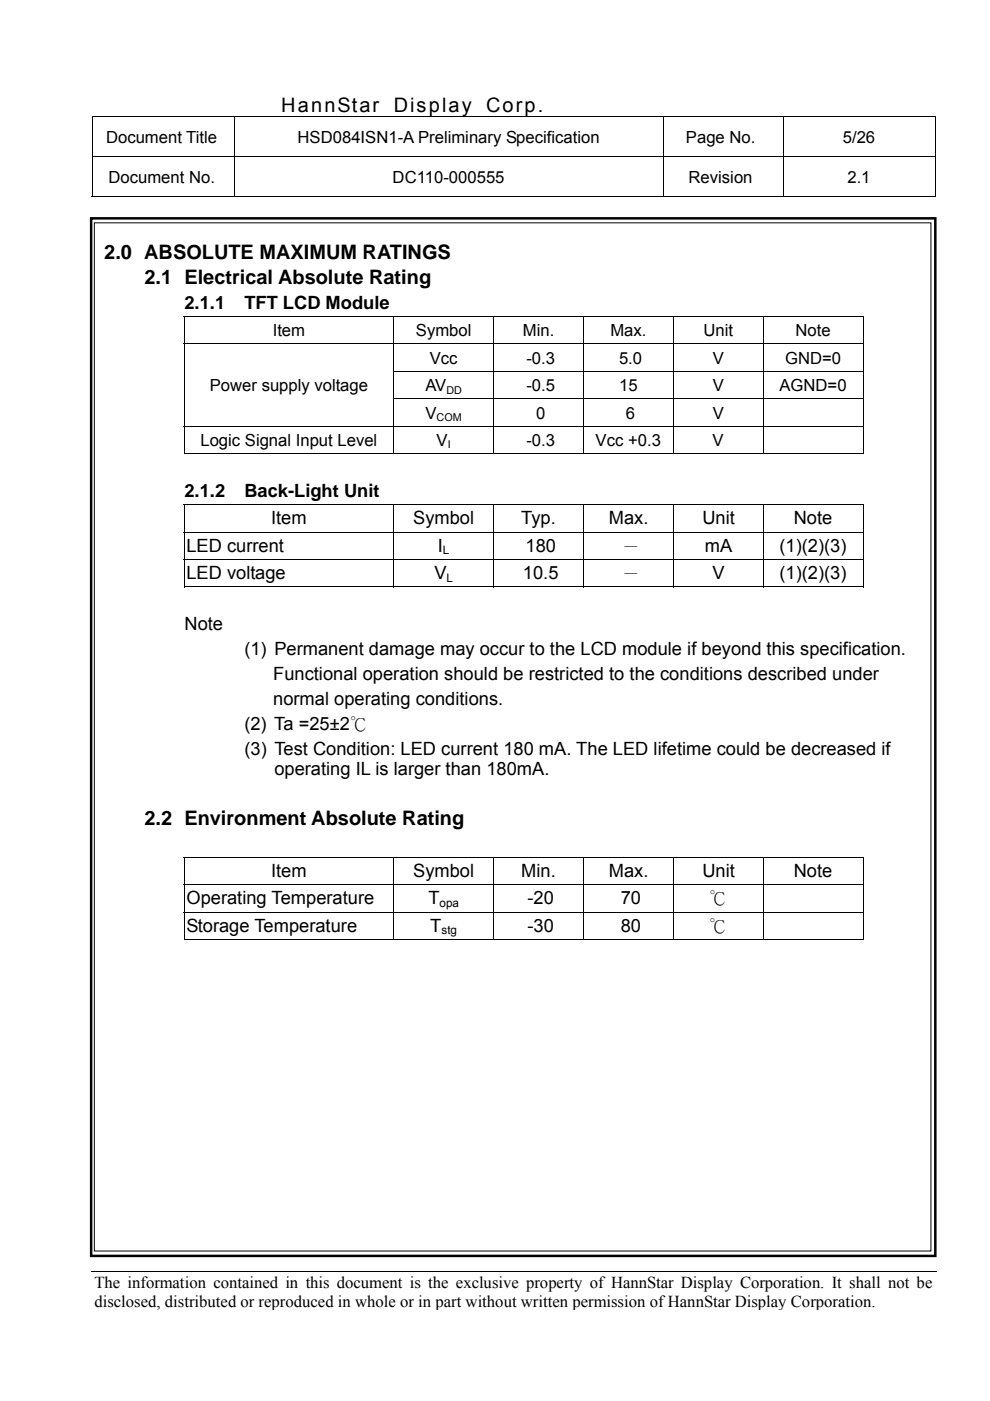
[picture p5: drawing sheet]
<svg xmlns="http://www.w3.org/2000/svg" width="210mm" height="297mm" viewBox="0 0 210 297" stroke-linecap="round" stroke-linejoin="round" font-family="sans-serif">
<defs><g id="words">
<g font-size="4.2">
<text x="59.6" y="23.7">HannStar</text>
<text x="83.5" y="23.7">Display</text>
<text x="103.1" y="23.7">Corp.</text>
<text x="22.1" y="54.9">2.0 ABSOLUTE MAXIMUM RATINGS</text>
<text x="30.6" y="60.2">2.1 Electrical Absolute Rating</text>
<text x="30.6" y="174.8">2.2 Environment Absolute Rating</text>
</g>
<g font-size="3.9">
<text x="39.1" y="65.5">2.1.1</text>
<text x="51.8" y="65.5">TFT LCD Module</text>
<text x="39.1" y="105.3">2.1.2</text>
<text x="51.8" y="105.3">Back-Light Unit</text>
<text x="57.5" y="111.1">Item</text>
<text x="87.6" y="111.1">Symbol</text>
<text x="110.5" y="111.1">Typ.</text>
<text x="129.1" y="111.1">Max.</text>
<text x="148.9" y="111.1">Unit</text>
<text x="168.3" y="111.1">Note</text>
<text x="39.5" y="117">LED current</text>
<text x="92.8" y="117">I</text>
<text x="111.4" y="117">180</text>
<text x="131.8" y="117">－</text>
<text x="149.5" y="117">mA</text>
<text x="165.3" y="117">(1)(2)(3)</text>
<text x="39.5" y="122.8">LED voltage</text>
<text x="92.1" y="122.8">V</text>
<text x="110.9" y="122.8">10.5</text>
<text x="131.8" y="122.8">－</text>
<text x="151.1" y="122.8">V</text>
<text x="165.3" y="122.8">(1)(2)(3)</text>
<text x="39.1" y="133.6">Note</text>
<text x="51.8" y="138.9">(1) Permanent damage may occur to the LCD module if beyond this specification.</text>
<text x="57.9" y="144.1">Functional operation should be restricted to the conditions described under</text>
<text x="57.9" y="149.4">normal operating conditions.</text>
<text x="51.8" y="154.7">(2) Ta =25±2℃</text>
<text x="51.8" y="160">(3) Test Condition: LED current 180 mA. The LED lifetime could be decreased if</text>
<text x="58.2" y="164.3">operating IL is larger than 180mA.</text>
<text x="57.5" y="185.9">Item</text>
<text x="87.6" y="185.9">Symbol</text>
<text x="110.5" y="185.9">Min.</text>
<text x="129.1" y="185.9">Max.</text>
<text x="148.9" y="185.9">Unit</text>
<text x="168.3" y="185.9">Note</text>
<text x="39.5" y="191.7">Operating Temperature</text>
<text x="90.8" y="191.7">T</text>
<text x="111.8" y="191.7">-20</text>
<text x="131.6" y="191.7">70</text>
<text x="150.4" y="191.7">℃</text>
<text x="39.5" y="197.6">Storage Temperature</text>
<text x="91.2" y="197.6">T</text>
<text x="111.8" y="197.6">-30</text>
<text x="131.6" y="197.6">80</text>
<text x="150.4" y="197.6">℃</text>
</g>
<g font-size="3.5">
<text x="22.5" y="30.2">Document Title</text>
<text x="63.1" y="30.2">HSD084ISN1-A Preliminary Specification</text>
<text x="145.4" y="30.2">Page No.</text>
<text x="178.7" y="30.2">5/26</text>
<text x="23" y="38.7">Document No.</text>
<text x="83.2" y="38.7">DC110-000555</text>
<text x="146" y="38.7">Revision</text>
<text x="179.7" y="38.7">2.1</text>
<text x="57.8" y="71.3">Item</text>
<text x="88.2" y="71.3">Symbol</text>
<text x="110.9" y="71.3">Min.</text>
<text x="129.4" y="71.3">Max.</text>
<text x="149.2" y="71.3">Unit</text>
<text x="168.7" y="71.3">Note</text>
<text x="91.1" y="77.1">Vcc</text>
<text x="111.6" y="77.1">-0.3</text>
<text x="131.3" y="77.1">5.0</text>
<text x="151.1" y="77.1">V</text>
<text x="166.5" y="77.1">GND=0</text>
<text x="44.5" y="82.8">Power supply voltage</text>
<text x="90.2" y="82.9">AV</text>
<text x="111.6" y="82.9">-0.5</text>
<text x="131.3" y="82.9">15</text>
<text x="151.1" y="82.9">V</text>
<text x="165.3" y="82.9">AGND=0</text>
<text x="90.2" y="88.7">V</text>
<text x="113.7" y="88.7">0</text>
<text x="132.7" y="88.7">6</text>
<text x="151.1" y="88.7">V</text>
<text x="42.5" y="94.6">Logic Signal Input Level</text>
<text x="92.6" y="94.6">V</text>
<text x="111.6" y="94.6">-0.3</text>
<text x="126.3" y="94.6">Vcc +0.3</text>
<text x="151.1" y="94.6">V</text>
<text x="20" y="273">The information contained in this document is the exclusive property of HannStar Display Corporation. It shall not be</text>
<text x="20" y="277">disclosed, distributed or reproduced in whole or in part without written permission of HannStar Display Corporation.</text>
</g>
<g font-size="2.5">
<text x="93.9" y="117.5">L</text>
<text x="94.7" y="123.3">L</text>
<text x="93.2" y="192.3">opa</text>
<text x="93.6" y="198.1">stg</text>
</g>
<g font-size="2.3">
<text x="94.6" y="83.4">DD</text>
<text x="92.6" y="89.3">COM</text>
<text x="94.9" y="95.1">I</text>
</g>
</g></defs>
<g fill="none" stroke="#000" stroke-width=".21">
<path d="M19.4 24.8h179M19.4 33.3h179M19.5 24.9v8.3M19.5 33.3v8.5M49.6 24.9v8.3M49.6 33.3v8.5M140.7 24.9v8.3M140.7 33.3v8.5M166.1 24.9v8.3M166.1 33.3v8.5M198.3 24.9v8.3M198.3 33.3v8.5"/>
<path d="M19.4 41.7h30.2M49.7 41.7h90.9M140.7 41.7h25.3M166.1 41.7h32.1M19.4 269.7h179.2"/>
</g>
<path d="M198.2 41.6h.2v.2h-.2z" fill="#000"/>
<g fill="#fff">
<path d="M19.4 277.9h179.1z"/>
<path d="M198.5 269.7l.1 8.2z"/>
<path d="M198.5 277.9h.1z"/>
</g>
<path d="M19.3 46.3h179v220h-179z" fill="none" stroke="#000" stroke-width=".53"/>
<path d="M20 47.2h177.4v218h-177.4z" fill-rule="evenodd" fill="#fff" stroke="#000" stroke-width=".21"/>
<path d="M39 67h.1v.2h-.1zM39 78.7h.1v.1h-.1zM182.9 67h.2v.2h-.2zM39 84.5h.1v.1h-.1zM182.9 96.1h.2v.2h-.2zM39 106.9h.1v.2h-.1zM182.9 106.9h.2v.2h-.2zM182.9 124.4h.2v.1h-.2zM39 181.7h.1v.1h-.1zM182.9 181.7h.2v.1h-.2zM182.9 199.1h.2v.2h-.2z" fill="#000"/>
<g fill="none" stroke="#000" stroke-width=".21">
<path d="M39 67.1h144.1M39 72.9h144.1M39.1 67.2v5.6M39.1 73v5.7M39.1 78.8v5.7M83.4 78.7h99.7M83.5 67.2v5.6M83.5 73v5.7M83.5 78.8v5.7M104.7 67.2v5.6M104.7 73v5.7M104.7 78.8v5.7"/>
<path d="M123.7 67.2v5.6M123.7 73v5.7M123.7 78.8v5.7M142.8 67.2v5.6M142.8 73v5.7M142.8 78.8v5.7M161.8 67.2v5.6M161.8 73v5.7M161.8 78.8v5.7M183 67.2v5.6M183 73v5.7M183 78.8v5.7"/>
<path d="M39 90.4h144.1M39 96.2h44.4M39.1 84.6v5.7M39.1 90.5v5.8M83.4 84.6h99.7M83.5 84.6v5.7M83.5 90.5v5.8M83.6 96.2h21M104.7 84.6v5.7M104.7 90.5v5.8M104.8 96.2h18.8M123.7 84.6v5.7"/>
<path d="M123.7 90.5v5.8M123.8 96.2h18.9M142.8 84.6v5.7M142.8 90.5v5.8M142.9 96.2h18.8M161.8 84.6v5.7M161.8 90.5v5.8M161.9 96.2h21M183 84.6v5.7M183 90.5v5.8M39 107h144.1M39 112.8h144.1"/>
<path d="M39 118.6h144.1M39.1 107.1v5.6M39.1 112.9v5.6M39.1 118.7v5.8M83.5 107.1v5.6M83.5 112.9v5.6M83.5 118.7v5.8M104.7 107.1v5.6M104.7 112.9v5.6M104.7 118.7v5.8M123.7 107.1v5.6M123.7 112.9v5.6"/>
<path d="M123.7 118.7v5.8M142.9 107.1v5.6M142.9 112.9v5.6M142.9 118.7v5.8M161.8 107.1v5.6M161.8 112.9v5.6M161.8 118.7v5.8M183 107.1v5.6M183 112.9v5.6M183 118.7v5.8M39 124.4h44.4M83.6 124.4h21"/>
<path d="M104.8 124.4h18.8M123.8 124.4h19M143 124.4h18.7M161.9 124.4h21M39 181.8h144.1M39 187.6h144.1M39 193.4h144.1M39 199.2h44.4M39.1 181.8v5.7M39.1 187.7v5.6M39.1 193.5v5.8M83.5 181.8v5.7"/>
<path d="M83.5 187.7v5.6M83.5 193.5v5.8M83.6 199.2h21M104.7 181.8v5.7M104.7 187.7v5.6M104.7 193.5v5.8M104.8 199.2h18.8M123.7 181.8v5.7M123.7 187.7v5.6M123.7 193.5v5.8M123.8 199.2h19M142.9 181.8v5.7"/>
<path d="M142.9 187.7v5.6M142.9 193.5v5.8M143 199.2h18.7M161.8 181.8v5.7M161.8 187.7v5.6M161.8 193.5v5.8M161.9 199.2h21M183 181.8v5.7M183 187.7v5.6M183 193.5v5.8"/>
</g>
<use href="#words"/>
</svg>
